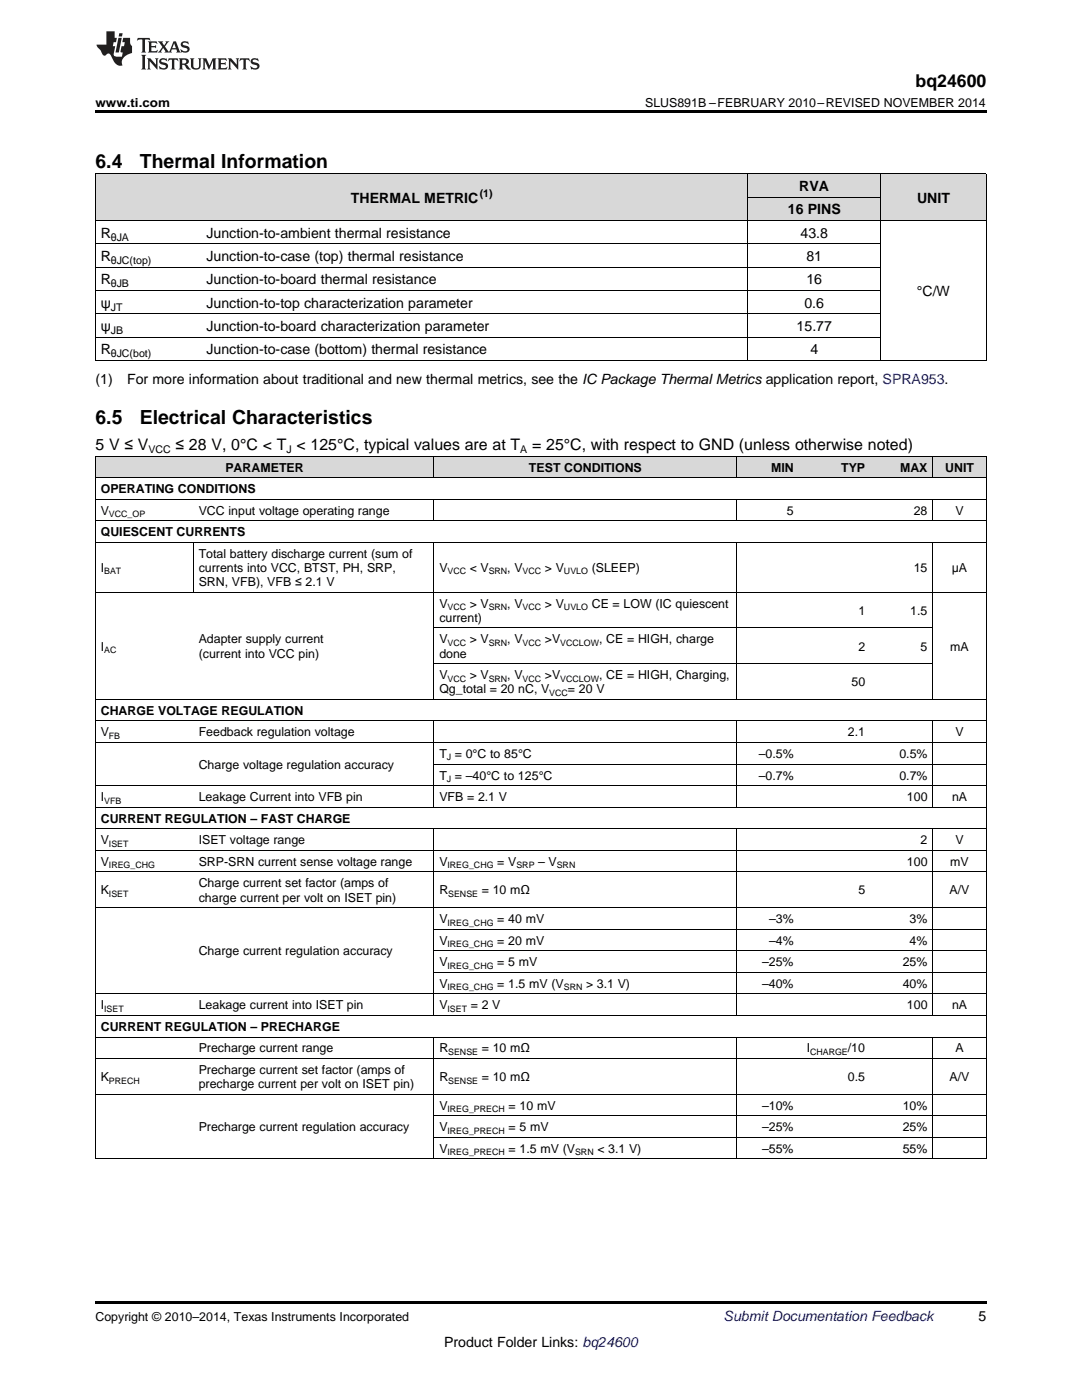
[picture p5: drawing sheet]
<svg xmlns="http://www.w3.org/2000/svg" width="216mm" height="279mm" viewBox="0 0 216 279" stroke-linecap="round" stroke-linejoin="round" font-family="sans-serif">
<defs><g id="words">
<g font-size="3.9">
<text x="19" y="33.5">6.4</text>
<text x="27.9" y="33.5">Thermal Information</text>
<text x="19" y="84.7">6.5</text>
<text x="27.9" y="84.7">Electrical Characteristics</text>
</g>
<text font-size="3.5" x="182.7" y="17.3">bq24600</text>
<g font-size="3.2">
<text x="19" y="89.8">5 V ≤ V</text>
<text x="35" y="89.8">≤ 28 V, 0°C &lt; T &lt; 125°C, typical values are at T</text>
<text x="106.2" y="89.8">= 25°C, with respect to GND (unless otherwise noted)</text>
</g>
<g font-size="2.8">
<text x="70" y="40.5">THERMAL METRIC</text>
<text x="159.5" y="38.1">RVA</text>
<text x="183" y="40.5">UNIT</text>
<text x="20.1" y="47.4">R</text>
<text x="41.2" y="47.4">Junction-to-ambient thermal resistance</text>
<text x="157.2" y="42.8">16 PINS</text>
<text x="159.7" y="47.4">43.8</text>
<text x="20.1" y="52.1">R</text>
<text x="41.2" y="52.1">Junction-to-case (top) thermal resistance</text>
<text x="160.9" y="52.1">81</text>
<text x="20.1" y="56.8">R</text>
<text x="41.2" y="56.8">Junction-to-board thermal resistance</text>
<text x="160.9" y="56.8">16</text>
<text x="183" y="59.1">°C/W</text>
<text x="20.1" y="61.4">ψ</text>
<text x="41.2" y="61.4">Junction-to-top characterization parameter</text>
<text x="160.5" y="61.4">0.6</text>
<text x="20.1" y="66.1">ψ</text>
<text x="20.1" y="70.7">R</text>
<text x="41.2" y="66.1">Junction-to-board characterization parameter</text>
<text x="41.2" y="70.7">Junction-to-case (bottom) thermal resistance</text>
<text x="159" y="66.1">15.77</text>
<text x="161.7" y="70.7">4</text>
<text x="19" y="76.6">(1)</text>
<text x="25.4" y="76.6">For more information about traditional and new thermal metrics, see the IC Package Thermal Metrics application report, SPRA953.</text>
<text x="195.3" y="263.6">5</text>
<text x="88.6" y="268.9">Product Folder Links: bq24600</text>
</g>
<text font-size="2.8" fill="#0000c8" x="144.4" y="263.6">Submit Documentation Feedback</text>
<g font-size="2.5">
<text x="19" y="21.4">www.ti.com</text>
<text x="128.7" y="21.4">SLUS891B –FEBRUARY 2010–REVISED NOVEMBER 2014</text>
<text x="45" y="94.1">PARAMETER</text>
<text x="105.6" y="94.1">TEST CONDITIONS</text>
<text x="153.9" y="94.1">MIN</text>
<text x="167.9" y="94.1">TYP</text>
<text x="179.6" y="94.1">MAX</text>
<text x="188.6" y="94.1">UNIT</text>
<text x="20.1" y="98.4">OPERATING CONDITIONS</text>
<text x="20.1" y="102.7">V</text>
<text x="20.1" y="107">QUIESCENT CURRENTS</text>
<text x="39.7" y="102.7">VCC input voltage operating range</text>
<text x="157" y="102.7">5</text>
<text x="182.3" y="102.7">28</text>
<text x="190.6" y="102.7">V</text>
<text x="39.7" y="111.3">Total battery discharge current (sum of</text>
<text x="20.1" y="114.2">I</text>
<text x="39.7" y="114.2">currents into VCC, BTST, PH, SRP,</text>
<text x="39.7" y="117">SRN, VFB), VFB ≤ 2.1 V</text>
<text x="87.7" y="114.2">V</text>
<text x="93.7" y="114.2">&lt; V</text>
<text x="101.2" y="114.2">, V</text>
<text x="108.7" y="114.2">&gt; V</text>
<text x="118.1" y="114.2">(SLEEP)</text>
<text x="182.3" y="114.2">15</text>
<text x="189.9" y="114.2">μA</text>
<text x="87.7" y="121.3">V</text>
<text x="87.7" y="124.1">current)</text>
<text x="93.7" y="121.3">&gt; V</text>
<text x="101.2" y="121.3">, V</text>
<text x="108.7" y="121.3">&gt; V</text>
<text x="118.1" y="121.3">CE = LOW (IC quiescent</text>
<text x="171.3" y="122.7">1</text>
<text x="181.6" y="122.7">1.5</text>
<text x="20.1" y="129.8">I</text>
<text x="39.7" y="128.4">Adapter supply current</text>
<text x="39.7" y="131.2">(current into VCC pin)</text>
<text x="87.7" y="128.4">V</text>
<text x="87.7" y="131.2">done</text>
<text x="93.7" y="128.4">&gt; V</text>
<text x="101.2" y="128.4">, V</text>
<text x="108.7" y="128.4">&gt;V</text>
<text x="119.5" y="128.4">, CE = HIGH, charge</text>
<text x="171.3" y="129.8">2</text>
<text x="183.7" y="129.8">5</text>
<text x="189.6" y="129.8">mA</text>
<text x="87.7" y="135.5">V</text>
<text x="93.7" y="135.5">&gt; V</text>
<text x="101.2" y="135.5">, V</text>
<text x="108.7" y="135.5">&gt;V</text>
<text x="119.5" y="135.5">, CE = HIGH, Charging,</text>
<text x="169.9" y="136.9">50</text>
<text x="20.1" y="142.7">CHARGE VOLTAGE REGULATION</text>
<text x="87.7" y="138.4">Qg_total = 20 nC, V</text>
<text x="113.3" y="138.4">= 20 V</text>
<text x="20.1" y="147">V</text>
<text x="39.7" y="147">Feedback regulation voltage</text>
<text x="169.2" y="147">2.1</text>
<text x="190.6" y="147">V</text>
<text x="39.7" y="153.4">Charge voltage regulation accuracy</text>
<text x="87.7" y="151.3">T = 0°C to 85°C</text>
<text x="87.7" y="155.6">T = –40°C to 125°C</text>
<text x="151.4" y="151.3">–0.5%</text>
<text x="151.4" y="155.6">–0.7%</text>
<text x="179.5" y="151.3">0.5%</text>
<text x="179.5" y="155.6">0.7%</text>
<text x="20.1" y="159.9">I</text>
<text x="39.7" y="159.9">Leakage Current into VFB pin</text>
<text x="87.7" y="159.9">VFB = 2.1 V</text>
<text x="181" y="159.9">100</text>
<text x="190" y="159.9">nA</text>
<text x="20.1" y="164.2">CURRENT REGULATION – FAST CHARGE</text>
<text x="20.1" y="168.5">V</text>
<text x="20.1" y="172.8">V</text>
<text x="39.7" y="168.5">ISET voltage range</text>
<text x="39.7" y="172.8">SRP-SRN current sense voltage range</text>
<text x="87.7" y="172.8">V</text>
<text x="99.2" y="172.8">= V</text>
<text x="107.4" y="172.8">– V</text>
<text x="181" y="172.8">100</text>
<text x="183.7" y="168.5">2</text>
<text x="189.6" y="172.8">mV</text>
<text x="190.6" y="168.5">V</text>
<text x="20.1" y="178.5">K</text>
<text x="39.7" y="177.1">Charge current set factor (amps of</text>
<text x="39.7" y="179.9">charge current per volt on ISET pin)</text>
<text x="87.7" y="178.5">R</text>
<text x="96.1" y="178.5">= 10 mΩ</text>
<text x="171.3" y="178.5">5</text>
<text x="189.5" y="178.5">A/V</text>
<text x="87.7" y="184.2">V</text>
<text x="99.2" y="184.2">= 40 mV</text>
<text x="153.5" y="184.2">–3%</text>
<text x="181.5" y="184.2">3%</text>
<text x="39.7" y="190.7">Charge current regulation accuracy</text>
<text x="87.7" y="188.5">V</text>
<text x="99.2" y="188.5">= 20 mV</text>
<text x="153.5" y="188.5">–4%</text>
<text x="181.5" y="188.5">4%</text>
<text x="87.7" y="192.8">V</text>
<text x="87.7" y="197.1">V</text>
<text x="99.2" y="192.8">= 5 mV</text>
<text x="99.2" y="197.1">= 1.5 mV (V</text>
<text x="116.9" y="197.1">&gt; 3.1 V)</text>
<text x="152.1" y="192.8">–25%</text>
<text x="152.1" y="197.1">–40%</text>
<text x="180.1" y="192.8">25%</text>
<text x="180.1" y="197.1">40%</text>
<text x="20.1" y="201.4">I</text>
<text x="39.7" y="201.4">Leakage current into ISET pin</text>
<text x="87.7" y="201.4">V</text>
<text x="93.9" y="201.4">= 2 V</text>
<text x="181" y="201.4">100</text>
<text x="190" y="201.4">nA</text>
<text x="20.1" y="205.7">CURRENT REGULATION – PRECHARGE</text>
<text x="20.1" y="215.8">K</text>
<text x="39.7" y="210">Precharge current range</text>
<text x="39.7" y="214.3">Precharge current set factor (amps of</text>
<text x="87.7" y="210">R</text>
<text x="87.7" y="215.8">R</text>
<text x="96.1" y="210">= 10 mΩ</text>
<text x="96.1" y="215.8">= 10 mΩ</text>
<text x="161" y="210">I</text>
<text x="169.2" y="210">/10</text>
<text x="169.2" y="215.8">0.5</text>
<text x="189.5" y="215.8">A/V</text>
<text x="190.6" y="210">A</text>
<text x="39.7" y="217.2">precharge current per volt on ISET pin)</text>
<text x="87.7" y="221.5">V</text>
<text x="101.5" y="221.5">= 10 mV</text>
<text x="152.1" y="221.5">–10%</text>
<text x="180.1" y="221.5">10%</text>
<text x="39.7" y="225.8">Precharge current regulation accuracy</text>
<text x="87.7" y="225.8">V</text>
<text x="101.5" y="225.8">= 5 mV</text>
<text x="152.1" y="225.8">–25%</text>
<text x="180.1" y="225.8">25%</text>
<text x="87.7" y="230.1">V</text>
<text x="101.5" y="230.1">= 1.5 mV (V</text>
<text x="119.2" y="230.1">&lt; 3.1 V)</text>
<text x="152.1" y="230.1">–55%</text>
<text x="180.1" y="230.1">55%</text>
<text x="19" y="263.6">Copyright © 2010–2014, Texas Instruments Incorporated</text>
</g>
<g font-size="2.1">
<text x="95.7" y="39.3">(1)</text>
<text x="22.1" y="48">θJA</text>
<text x="22.1" y="52.7">θJC(top)</text>
<text x="22.1" y="57.3">θJB</text>
<text x="22.1" y="62">JT</text>
<text x="22.1" y="66.6">JB</text>
<text x="22.1" y="71.3">θJC(bot)</text>
<text x="29.6" y="90.5">VCC</text>
<text x="57.1" y="90.5">J</text>
<text x="103.8" y="90.5">A</text>
</g>
<g font-size="1.8">
<text x="21.7" y="103.2">VCC_OP</text>
<text x="20.8" y="114.7">BAT</text>
<text x="89.3" y="114.7">VCC</text>
<text x="97.5" y="114.7">SRN</text>
<text x="104.3" y="114.7">VCC</text>
<text x="112.5" y="114.7">UVLO</text>
<text x="89.3" y="121.8">VCC</text>
<text x="97.5" y="121.8">SRN</text>
<text x="104.3" y="121.8">VCC</text>
<text x="112.5" y="121.8">UVLO</text>
<text x="20.8" y="130.3">AC</text>
<text x="89.3" y="128.9">VCC</text>
<text x="97.5" y="128.9">SRN</text>
<text x="104.3" y="128.9">VCC</text>
<text x="111.8" y="128.9">VCCLOW</text>
<text x="89.3" y="136">VCC</text>
<text x="97.5" y="136">SRN</text>
<text x="104.3" y="136">VCC</text>
<text x="111.8" y="136">VCCLOW</text>
<text x="109.6" y="138.9">VCC</text>
<text x="21.7" y="147.5">FB</text>
<text x="89.1" y="151.8">J</text>
<text x="20.8" y="160.4">VFB</text>
<text x="89.1" y="156.1">J</text>
<text x="21.7" y="169">ISET</text>
<text x="21.7" y="173.3">IREG_CHG</text>
<text x="89.3" y="173.3">IREG_CHG</text>
<text x="103" y="173.3">SRP</text>
<text x="111.1" y="173.3">SRN</text>
<text x="21.7" y="179">ISET</text>
<text x="89.4" y="179">SENSE</text>
<text x="89.3" y="184.7">IREG_CHG</text>
<text x="89.3" y="189">IREG_CHG</text>
<text x="89.3" y="193.3">IREG_CHG</text>
<text x="89.3" y="197.6">IREG_CHG</text>
<text x="112.5" y="197.6">SRN</text>
<text x="20.8" y="201.9">ISET</text>
<text x="89.3" y="201.9">ISET</text>
<text x="89.4" y="210.5">SENSE</text>
<text x="161.6" y="210.5">CHARGE</text>
<text x="21.7" y="216.3">PRECH</text>
<text x="89.3" y="222">IREG_PRECH</text>
<text x="89.4" y="216.3">SENSE</text>
<text x="89.3" y="226.3">IREG_PRECH</text>
<text x="89.3" y="230.6">IREG_PRECH</text>
<text x="114.8" y="230.6">SRN</text>
</g>
</g></defs>
<g fill="#d8d8d8">
<path d="M19 91.1h19.6v4.3h-19.6z"/>
<path d="M38.6 91.1h48v4.3h-48z"/>
<path d="M86.6 91.1h60.4v4.3h-60.4z"/>
<path d="M147 91.1h12.5v4.3h-12.5z"/>
<path d="M159.5 91.1h14.2v4.3h-14.2z"/>
<path d="M173.7 91.1h12.5v4.3h-12.5z"/>
<path d="M186.2 91.1h10.6v4.3h-10.6z"/>
<path d="M19 34.7h21.1v9.4h-21.1z"/>
<path d="M40.1 34.7h109.2v9.4h-109.2z"/>
<path d="M149.3 39.4h26.4v4.7h-26.4z"/>
<path d="M175.7 34.7h21.1v9.4h-21.1z"/>
<path d="M149.3 34.7h26.4v4.7h-26.4z"/>
</g>
<path d="M19 22h177.8v.5h-177.8zM19 72h.2zM149.2 72h.1zM175.6 72h.1zM196.7 72h.1zM19 259.7h177.8v.5h-177.8z" fill="#000"/>
<g fill="none" stroke="#000" stroke-width=".2">
<path d="M19 34.7h177.8M19.1 34.7v37.3M149.2 34.7v37.3M149.3 39.4h26.4M175.7 34.7v37.3M196.8 34.7v37.3M19 58h156.7M19 53.3h156.7M19 48.7h156.7M19 44h177.8M19 71.9h177.8M19 67.3h156.7"/>
<path d="M19 62.6h156.7M19 91l177.8 .1v140.3M19 99.6h177.8M19 95.3h177.8M19.1 91.1v140.3M86.6 91.1v4.3M86.6 99.7v4.3M147 91.1v4.3M147 99.7v4.3M186.1 91.1v4.3M186.1 99.7v4.3M19 118.2h177.8"/>
<path d="M19 108.2h177.8M19 103.9h177.8M38.5 108.3v10M86.6 108.3v31.3M147 108.3v31.3M186.1 108.3v31.3M19 139.6h177.8M86.6 132.5h99.5M86.6 125.3h99.5M19 156.8h177.8M19 148.2h177.8M19 143.9h177.8"/>
<path d="M86.6 143.9v17.2M86.6 152.5h110.2M147 143.9v17.2M186.1 143.9v17.2M19 174h177.8M19 169.7h177.8M19 165.4h177.8M19 161.1h177.8M86.6 165.4v37.3M147 165.4v37.3M186.1 165.4v37.3M19 198.3h177.8"/>
<path d="M19 181.1h177.8M86.6 194h110.2M86.6 189.7h110.2M86.6 185.4h110.2M19 218.4h177.8M19 211.3h177.8M19 207h177.8M19 202.7h177.8M86.6 207v24.4M147 207v24.4M186.1 207v24.4M19 231.3h177.8"/>
<path d="M86.6 227h110.2M86.6 222.7h110.2"/>
</g>
<g fill="#231f20">
<path d="M27.5 7.6l-.1 .5 .4-.2h.6v.1v2.1l-.2 .4h1l-.3-.4v-2.1l.1-.1h.5l.5 .2-.2-.5zM29.5 8.3l.2 .3v1.5l-.2 .4h1.8l.2-.6a1.04 1.04 0 0 1-1.3 .2v-.7h.6l.3 .2v-.6l-.3 .2h-.6v-.6l.8-.1 .4 .3-.2-.5zM31.5 8.3l.9 1.1-.9 1.1h.8l-.2-.2 .5-.7 .4 .7-.2 .2h1.5l-.1-.2 .1-.4h.9l.1 .4-.2 .2h1l-.3-.3-.7-1.9h-.5l-.9 2-.8-1 .9-1h-.8l.1 .3-.3 .5-.4-.6 .2-.2zM34.7 8.6l.4 1h-.7zM36.3 8.4a.63 .63 0 0 0-.2 .7 .63 .63 0 0 0 .6 .4l.6 .2 .1 .2a.75 .75 0 0 1-.7 .4 .75 .75 0 0 1-.6-.5l.1 .7 .1-.1a1.11 1.11 0 0 0 1.5-.6 1.13 1.13 0 0 0-1.2-.8l-.1-.4a1.04 1.04 0 0 1 1.2 .2l-.2-.5-.1 .1-.5-.2zM28.2 10.9l.2 .4v2.2l-.2 .4h1l-.3-.4v-2.2l.3-.4zM29.3 11.6l.3 .4v1.5l-.3 .4h.8l-.2-.4v-1.3l1.5 1.7v-1.9l.2-.4h-.7l.2 .4v.9l-1.1-1.3zM32 11.8a.62 .62 0 0 0-.2 .7 .62 .62 0 0 0 .6 .4l.6 .1 .1 .3a.76 .76 0 0 1-.7 .3 .76 .76 0 0 1-.6-.4l.1 .7 .1-.1a1.11 1.11 0 0 0 1.5-.6 1.13 1.13 0 0 0-1.2-.8l-.1-.4a1.04 1.04 0 0 1 1.2 .2l-.2-.6-.1 .1-.5-.1zM33.7 11.6l-.2 .6a.61 .61 0 0 1 .8-.3v1.6l-.2 .4h.9l-.2-.4v-1.6a.63 .63 0 0 1 .8 .3l-.2-.6zM35.6 11.6l.3 .4v1.5l-.3 .4h1l-.2-.2v-.8l.5 .2a.76 .76 0 0 0 1.2 .7l-1-1a.58 .58 0 0 0 .6-.5 .58 .58 0 0 0-.5-.6zM36.4 11.9h.1a.45 .45 0 0 1 .5 .1 .45 .45 0 0 1 .1 .5l-.7 .2zM37.9 11.6l.2 .2a2.17 2.17 0 0 0 .3 1.9 .99 .99 0 0 0 1.6-.6v-1.1l.2-.4h-.7l.2 .2a1.92 1.92 0 0 1-.2 1.8 .6 .6 0 0 1-.9-.5v-1.1l.2-.4zM40.4 11.6l.2 .4v1.5l-.2 .4h.7l-.2-.4v-1.4l.8 1.8 .8-1.8v1.4l-.2 .4h.9l-.2-.4v-1.5l.2-.4h-.8l-.6 1.5-.6-1.5zM43.4 11.6l.2 .4v1.5l-.2 .4h1.8l.2-.6a1.04 1.04 0 0 1-1.3 .1v-.6h.5l.4 .2v-.6l-.4 .2h-.5v-.7h.8l.3 .3-.1-.6zM45.5 11.6l.2 .4v1.5l-.2 .4h.7l-.2-.4v-1.3l1.5 1.7v-1.9l.2-.4h-.7l.2 .4v.9l-1.1-1.3zM47.9 11.6l-.1 .6a.61 .61 0 0 1 .8-.3v1.6l-.3 .4h1l-.3-.4 .1-1.6a.63 .63 0 0 1 .7 .3l-.1-.6zM50.2 11.8a.62 .62 0 0 0-.2 .7 .62 .62 0 0 0 .6 .4l.6 .1 .2 .3a.76 .76 0 0 1-.8 .3 .76 .76 0 0 1-.6-.4l.1 .7 .2-.1a1.11 1.11 0 0 0 1.5-.6 1.13 1.13 0 0 0-1.3-.8l-.1-.4a1.04 1.04 0 0 1 1.2 .2l-.1-.6-.2 .1-.5-.1z"/>
<path d="M21.2 6.3v2.6h-1.9l.1 .4 .7 .9a.91 .91 0 0 0 1 .8 .56 .56 0 0 1 .5-.3 .56 .56 0 0 1 .5 .3l.4 .8a1.53 1.53 0 0 0 1.9 1.2 1.54 1.54 0 0 1 1-2.1l.9-.3v-1.4a1.52 1.52 0 0 1-.3-1.6h-1.4l-.2 .8h.5l-.2 .8h-.4l-.2 1v.2l.4 .1-.2 .8a1.93 1.93 0 0 1-1.6-.3l.3-1.8h-.5l.2-.8h.4l.2-.8h-.4v-1.3zM23.6 7.6l-.6 2.9h.7l.6-2.9zM23.8 6.6l-.1 .7h.6l.2-.7z"/>
</g>
<use href="#words"/>
</svg>
